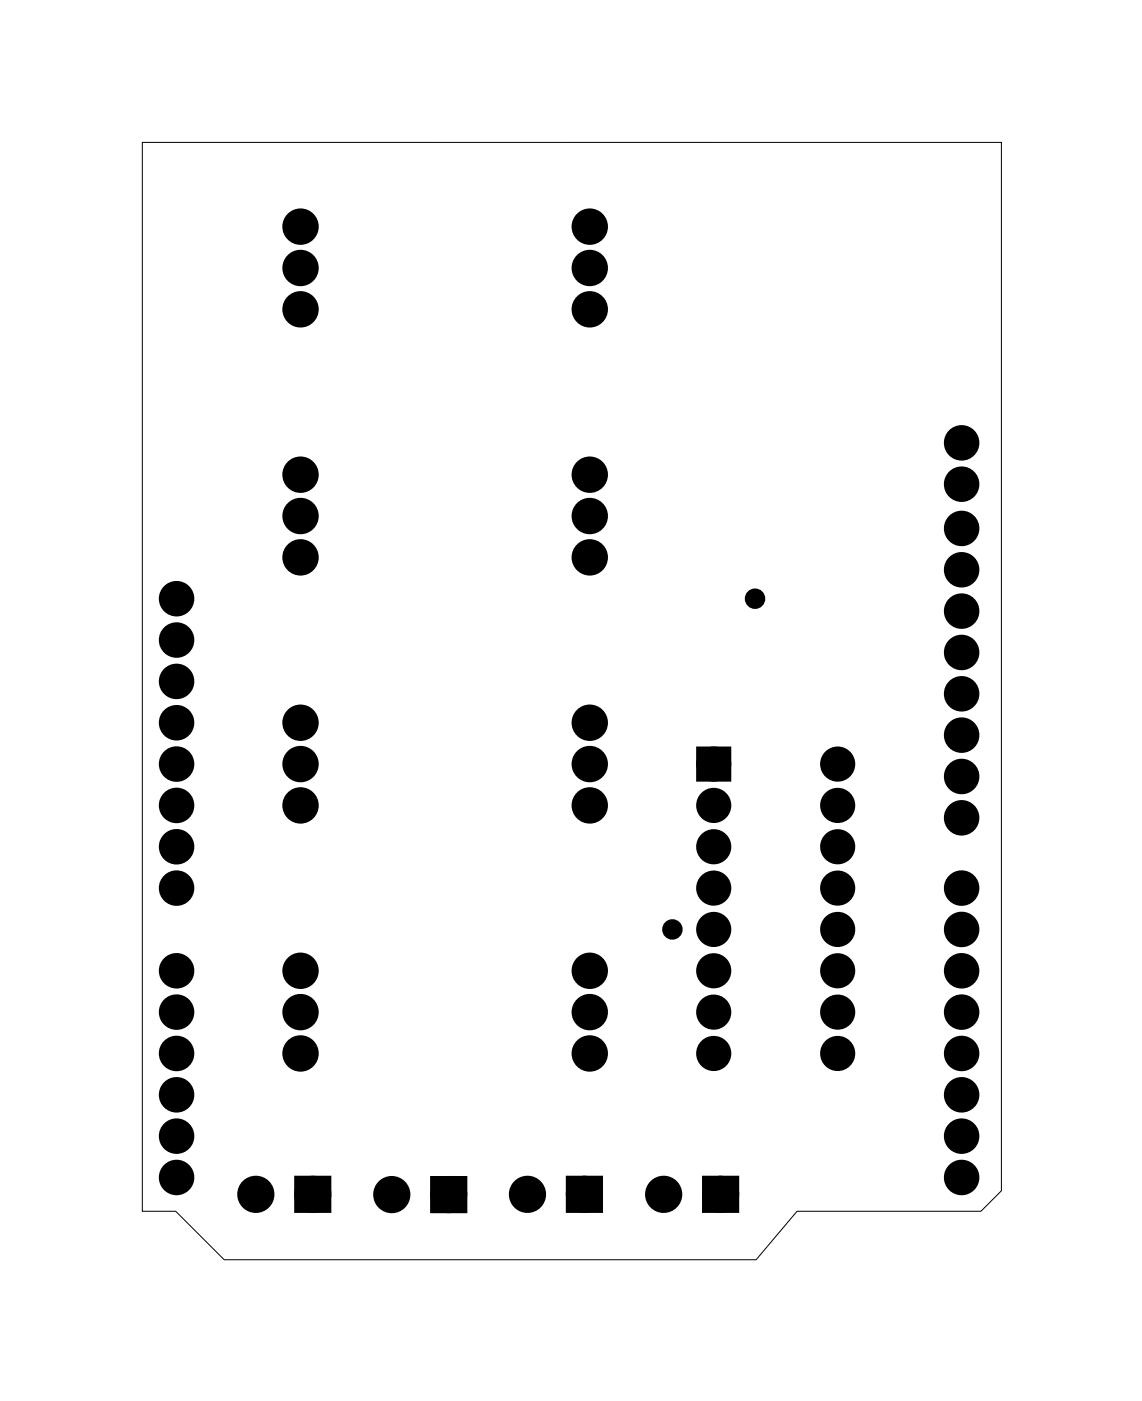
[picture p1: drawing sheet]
<svg xmlns="http://www.w3.org/2000/svg" width="70mm" height="86mm" viewBox="0 0 70 86" stroke-linecap="round" stroke-linejoin="round" font-family="sans-serif">
<path d="M8.7 8.7h52.9v64.5l-1.3 1.2h-11.3l-2.5 3h-32.7l-3-3h-2.1z" fill="none" stroke="#000" stroke-width=".06"/>
<g fill="#000">
<circle cx="18.5" cy="13.9" r=".74"/>
<circle cx="18.5" cy="19" r=".74"/>
<circle cx="18.5" cy="16.5" r=".74"/>
<circle cx="36.3" cy="13.9" r=".74"/>
<circle cx="36.3" cy="19" r=".74"/>
<circle cx="36.3" cy="16.5" r=".74"/>
<circle cx="10.9" cy="36.8" r=".7"/>
<circle cx="10.9" cy="39.3" r=".7"/>
<circle cx="18.5" cy="29.2" r=".74"/>
<circle cx="18.5" cy="31.7" r=".74"/>
<circle cx="18.5" cy="34.2" r=".74"/>
<circle cx="36.3" cy="29.2" r=".74"/>
<circle cx="36.3" cy="31.7" r=".74"/>
<circle cx="36.3" cy="34.2" r=".74"/>
<circle cx="46.4" cy="36.8" r=".35"/>
<circle cx="59.1" cy="27.2" r=".7"/>
<circle cx="59.1" cy="29.7" r=".7"/>
<circle cx="59.1" cy="35" r=".7"/>
<circle cx="59.1" cy="32.5" r=".7"/>
<circle cx="59.1" cy="37.5" r=".7"/>
<circle cx="10.9" cy="52" r=".7"/>
<circle cx="10.9" cy="59.6" r=".7"/>
<circle cx="10.9" cy="54.6" r=".7"/>
<circle cx="10.9" cy="44.4" r=".7"/>
<circle cx="10.9" cy="49.5" r=".7"/>
<circle cx="10.9" cy="41.9" r=".7"/>
<circle cx="10.9" cy="46.9" r=".7"/>
<circle cx="18.5" cy="59.6" r=".74"/>
<circle cx="18.5" cy="49.5" r=".74"/>
<circle cx="18.5" cy="46.9" r=".74"/>
<circle cx="18.5" cy="44.4" r=".74"/>
<circle cx="36.3" cy="59.6" r=".74"/>
<circle cx="36.3" cy="46.9" r=".74"/>
<circle cx="36.3" cy="44.4" r=".74"/>
<circle cx="36.3" cy="49.5" r=".74"/>
<circle cx="41.3" cy="57.1" r=".35"/>
<circle cx="43.9" cy="46.9" r=".7"/>
<circle cx="43.9" cy="49.5" r=".7"/>
<circle cx="43.9" cy="54.6" r=".7"/>
<circle cx="43.9" cy="57.1" r=".7"/>
<circle cx="43.9" cy="59.6" r=".7"/>
<circle cx="43.9" cy="52" r=".7"/>
<circle cx="51.5" cy="46.9" r=".7"/>
<circle cx="51.5" cy="49.5" r=".7"/>
<circle cx="51.5" cy="59.6" r=".7"/>
<circle cx="51.5" cy="54.6" r=".7"/>
<circle cx="51.5" cy="57.1" r=".7"/>
<circle cx="51.5" cy="52" r=".7"/>
<circle cx="59.1" cy="54.6" r=".7"/>
<circle cx="59.1" cy="57.1" r=".7"/>
<circle cx="59.1" cy="59.6" r=".7"/>
<circle cx="59.1" cy="40.1" r=".7"/>
<circle cx="59.1" cy="45.2" r=".7"/>
<circle cx="59.1" cy="42.6" r=".7"/>
<circle cx="59.1" cy="47.7" r=".7"/>
<circle cx="59.1" cy="50.2" r=".7"/>
<circle cx="10.9" cy="69.8" r=".7"/>
<circle cx="10.9" cy="64.7" r=".7"/>
<circle cx="10.9" cy="72.3" r=".7"/>
<circle cx="10.9" cy="62.2" r=".7"/>
<circle cx="10.9" cy="67.3" r=".7"/>
<circle cx="15.7" cy="73.4" r=".76"/>
<circle cx="18.5" cy="64.7" r=".74"/>
<circle cx="18.5" cy="62.2" r=".74"/>
<circle cx="19.2" cy="73.4" r=".76"/>
<circle cx="24.1" cy="73.4" r=".76"/>
<circle cx="27.6" cy="73.4" r=".76"/>
<circle cx="32.4" cy="73.4" r=".76"/>
<circle cx="35.9" cy="73.4" r=".76"/>
<circle cx="36.3" cy="62.2" r=".74"/>
<circle cx="36.3" cy="64.7" r=".74"/>
<circle cx="40.8" cy="73.4" r=".76"/>
<circle cx="43.9" cy="64.7" r=".7"/>
<circle cx="43.9" cy="62.2" r=".7"/>
<circle cx="44.3" cy="73.4" r=".76"/>
<circle cx="51.5" cy="64.7" r=".7"/>
<circle cx="51.5" cy="62.2" r=".7"/>
<circle cx="59.1" cy="64.7" r=".7"/>
<circle cx="59.1" cy="72.3" r=".7"/>
<circle cx="59.1" cy="67.3" r=".7"/>
<circle cx="59.1" cy="69.8" r=".7"/>
<circle cx="59.1" cy="62.2" r=".7"/>
</g>
<g fill="none" stroke="#000" stroke-width=".78" stroke-linecap="butt">
<circle cx="10.9" cy="39.3" r=".7"/>
<circle cx="10.9" cy="36.8" r=".7"/>
<circle cx="59.1" cy="27.2" r=".7"/>
<circle cx="59.1" cy="32.5" r=".7"/>
<circle cx="59.1" cy="29.7" r=".7"/>
<circle cx="59.1" cy="35" r=".7"/>
<circle cx="59.1" cy="37.5" r=".7"/>
<circle cx="10.9" cy="46.9" r=".7"/>
<circle cx="10.9" cy="41.9" r=".7"/>
<circle cx="10.9" cy="44.4" r=".7"/>
<circle cx="10.9" cy="52" r=".7"/>
<circle cx="10.9" cy="49.5" r=".7"/>
<circle cx="10.9" cy="54.6" r=".7"/>
<circle cx="10.9" cy="59.6" r=".7"/>
<circle cx="59.1" cy="47.7" r=".7"/>
<circle cx="59.1" cy="40.1" r=".7"/>
<circle cx="59.1" cy="45.2" r=".7"/>
<circle cx="59.1" cy="42.6" r=".7"/>
<circle cx="59.1" cy="59.6" r=".7"/>
<circle cx="59.1" cy="54.6" r=".7"/>
<circle cx="59.1" cy="57.1" r=".7"/>
<circle cx="59.1" cy="50.2" r=".7"/>
<circle cx="10.9" cy="69.8" r=".7"/>
<circle cx="10.9" cy="72.3" r=".7"/>
<circle cx="10.9" cy="64.7" r=".7"/>
<circle cx="10.9" cy="67.3" r=".7"/>
<circle cx="10.9" cy="62.2" r=".7"/>
<circle cx="59.1" cy="69.8" r=".7"/>
<circle cx="59.1" cy="72.3" r=".7"/>
<circle cx="59.1" cy="64.7" r=".7"/>
<circle cx="59.1" cy="67.3" r=".7"/>
<circle cx="59.1" cy="62.2" r=".7"/>
</g>
<path d="M43.2 46.2h1.4v1.4h-1.4zM18.5 72.6h1.5v1.5h-1.5zM26.8 72.6h1.5v1.6h-1.5zM35.2 72.6h1.5v1.5h-1.5zM43.5 72.6h1.6v1.5h-1.6z" fill="#000"/>
<g fill="none" stroke="#000" stroke-width=".76" stroke-linecap="butt">
<path d="M43.2 46.2h1.4v1.4h-1.4zM18.5 72.6h1.5v1.5h-1.5zM26.8 72.6h1.5v1.6h-1.5zM35.2 72.6h1.5v1.5h-1.5zM43.5 72.6h1.6v1.5h-1.6z"/>
<circle cx="18.5" cy="13.9" r=".74"/>
<circle cx="18.5" cy="19" r=".74"/>
<circle cx="18.5" cy="16.5" r=".74"/>
<circle cx="36.3" cy="13.9" r=".74"/>
<circle cx="36.3" cy="19" r=".74"/>
<circle cx="36.3" cy="16.5" r=".74"/>
<circle cx="18.5" cy="29.2" r=".74"/>
<circle cx="18.5" cy="34.2" r=".74"/>
<circle cx="18.5" cy="31.7" r=".74"/>
<circle cx="36.3" cy="29.2" r=".74"/>
<circle cx="36.3" cy="34.2" r=".74"/>
<circle cx="36.3" cy="31.7" r=".74"/>
<circle cx="18.5" cy="44.4" r=".74"/>
<circle cx="18.5" cy="59.6" r=".74"/>
<circle cx="18.5" cy="49.5" r=".74"/>
<circle cx="18.5" cy="46.9" r=".74"/>
<circle cx="36.3" cy="59.6" r=".74"/>
<circle cx="36.3" cy="44.4" r=".74"/>
<circle cx="36.3" cy="49.5" r=".74"/>
<circle cx="36.3" cy="46.9" r=".74"/>
<circle cx="43.9" cy="49.5" r=".7"/>
<circle cx="43.9" cy="52" r=".7"/>
<circle cx="43.9" cy="54.6" r=".7"/>
<circle cx="43.9" cy="57.1" r=".7"/>
<circle cx="43.9" cy="59.6" r=".7"/>
<circle cx="43.9" cy="46.9" r=".7"/>
<circle cx="51.5" cy="59.6" r=".7"/>
<circle cx="51.5" cy="49.5" r=".7"/>
<circle cx="51.5" cy="54.6" r=".7"/>
<circle cx="51.5" cy="52" r=".7"/>
<circle cx="51.5" cy="57.1" r=".7"/>
<circle cx="51.5" cy="46.9" r=".7"/>
<circle cx="15.7" cy="73.4" r=".76"/>
<circle cx="18.5" cy="64.7" r=".74"/>
<circle cx="18.5" cy="62.2" r=".74"/>
<circle cx="19.2" cy="73.4" r=".76"/>
<circle cx="24.1" cy="73.4" r=".76"/>
<circle cx="27.6" cy="73.4" r=".76"/>
<circle cx="32.4" cy="73.4" r=".76"/>
<circle cx="35.9" cy="73.4" r=".76"/>
<circle cx="36.3" cy="64.7" r=".74"/>
<circle cx="36.3" cy="62.2" r=".74"/>
<circle cx="40.8" cy="73.4" r=".76"/>
<circle cx="43.9" cy="64.7" r=".7"/>
<circle cx="43.9" cy="62.2" r=".7"/>
<circle cx="44.3" cy="73.4" r=".76"/>
<circle cx="51.5" cy="64.7" r=".7"/>
<circle cx="51.5" cy="62.2" r=".7"/>
</g>
<g fill="none" stroke="#000" stroke-width=".55">
<circle cx="46.4" cy="36.8" r=".35"/>
<circle cx="41.3" cy="57.1" r=".35"/>
</g>
</svg>
